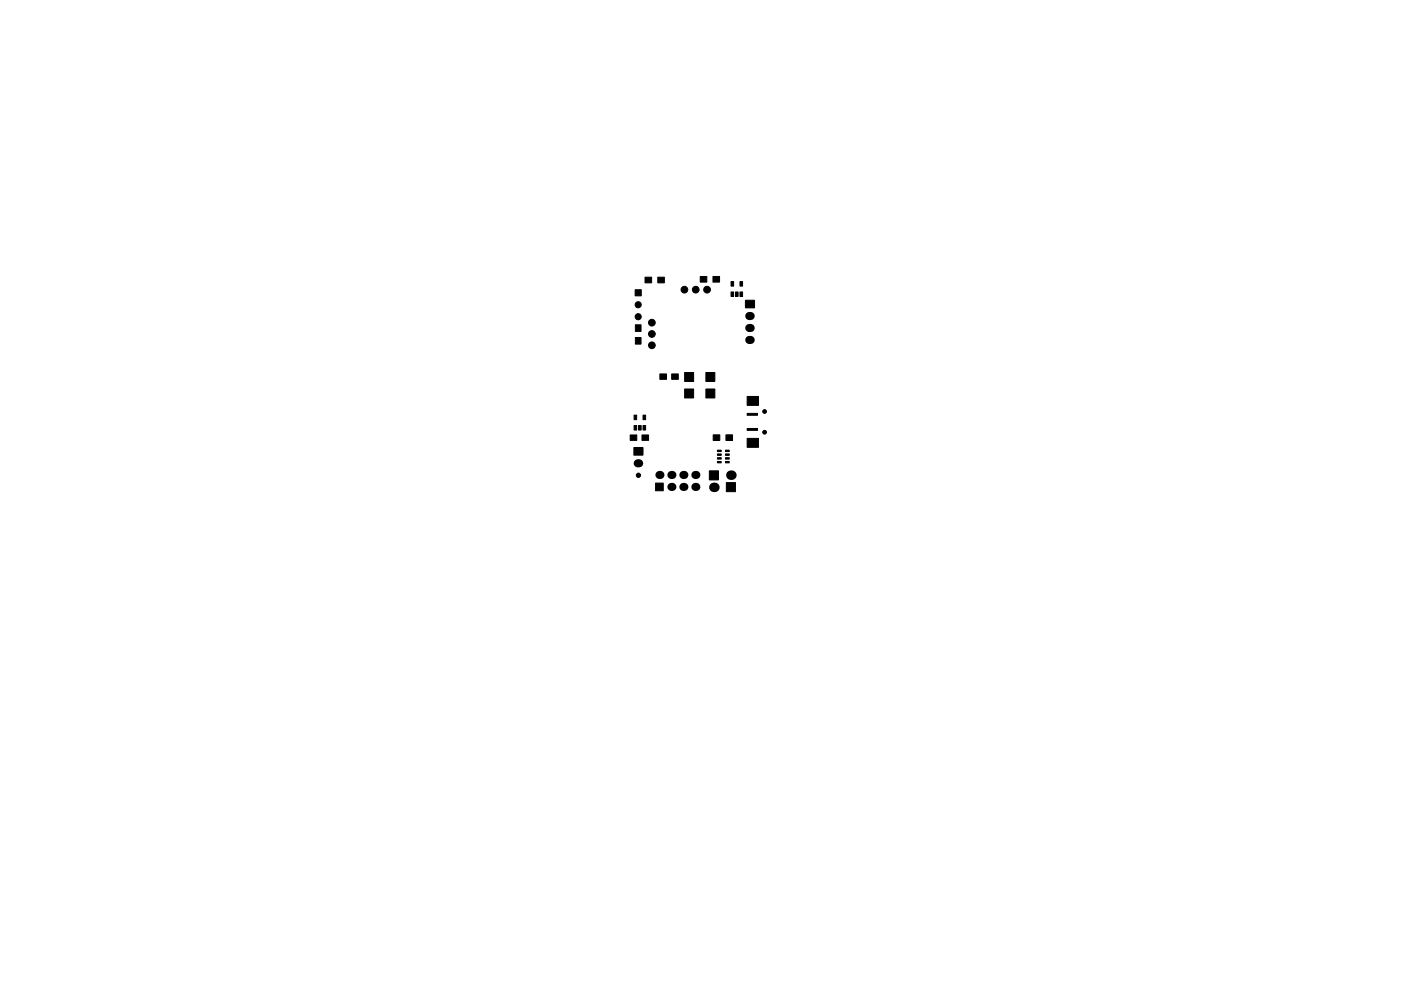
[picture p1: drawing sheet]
<svg xmlns="http://www.w3.org/2000/svg" width="297mm" height="210mm" viewBox="0 0 297 210" stroke-linecap="round" stroke-linejoin="round" font-family="sans-serif">
<g fill="#000" stroke="#000" stroke-width=".21">
<path d="M136.8 58.8h1.4v1.2h-1.4zM139.5 58.8h1.4v1.2h-1.4zM148.5 58.7h1.4v1.2h-1.4zM151.2 58.7h1.4v1.2h-1.4zM134.7 61.5h1.3v1.3h-1.3zM134.7 68.9h1.2v1.4h-1.2zM134.7 71.6h1.2v1.4h-1.2zM139.9 79.3h1.4v1.2h-1.4zM142.4 79.3h1.4v1.2h-1.4zM145.2 79h1.9v1.9h-1.9zM149.7 79h1.9v1.9h-1.9zM155 61.9h.5v1h-.5z"/>
<path d="M155 59.7h.5v1h-.5zM155.9 61.9h.6v1h-.6zM156.9 61.9h.5v1h-.5zM156.9 59.7h.5v1h-.5zM158 63.7h2v1.6h-2zM133.6 92.3h1.4v1.1h-1.4zM134.4 94.9h1.9v1.7h-1.9zM134.4 90.3h.6v.9h-.6zM134.4 88.1h.6v.9h-.6zM135.4 90.3h.5v.9h-.5zM136.1 92.3h1.4v1.1h-1.4zM136.3 90.3h.6v.9h-.6z"/>
<path d="M136.3 88.1h.6v.9h-.6zM145.2 82.5h1.9v1.9h-1.9zM151.2 92.3h1.4v1.2h-1.4zM149.7 82.5h1.9v1.9h-1.9zM152.1 97.9h.8v.3h-.8zM152.1 97.1h.8v.3h-.8zM152.1 96.3h.8v.3h-.8zM152.1 95.5h.8v.3h-.8zM153.9 92.3h1.4v1.2h-1.4zM153.8 97.1h.8v.3h-.8zM153.8 96.3h.8v.3h-.8zM153.8 97.9h.8v.3h-.8z"/>
<path d="M153.8 95.5h.8v.3h-.8zM158.4 90.9h2.2v.4h-2.2zM158.4 87.7h2.2v.4h-2.2zM158.4 93h2.4v1.9h-2.4zM158.4 84.1h2.4v1.9h-2.4zM139 102.5h1.6v1.6h-1.6zM150.4 99.9h1.9v1.9h-1.9zM154 102.4h1.9v1.9h-1.9z"/>
<circle cx="135.3" cy="64.7" r=".65"/>
<circle cx="135.3" cy="67.2" r=".65"/>
<circle cx="138.2" cy="68.5" r=".71"/>
<circle cx="138.2" cy="73.3" r=".71"/>
<circle cx="138.2" cy="70.9" r=".71"/>
<circle cx="145.1" cy="61.5" r=".71"/>
<circle cx="147.5" cy="61.5" r=".71"/>
<circle cx="149.9" cy="61.5" r=".71"/>
<circle cx="162.1" cy="91.7" r=".4"/>
<circle cx="162.1" cy="87.3" r=".4"/>
<circle cx="135.4" cy="100.8" r=".46"/>
</g>
<g fill="#000">
<circle cx="139.8" cy="100.8" r=".86"/>
<circle cx="142.3" cy="103.3" r=".86"/>
<circle cx="142.3" cy="100.8" r=".86"/>
<circle cx="144.9" cy="103.3" r=".86"/>
<circle cx="144.9" cy="100.8" r=".86"/>
<circle cx="147.4" cy="100.8" r=".86"/>
<circle cx="147.4" cy="103.3" r=".86"/>
<circle cx="151.4" cy="103.4" r="1.02"/>
<circle cx="155" cy="100.8" r="1.02"/>
</g>
<path d="M158.9 67h.3M158.9 69.6h.3M158.9 72.1h.3M135.2 98.3h.3" fill="none" stroke="#000" stroke-width="1.7"/>
</svg>
